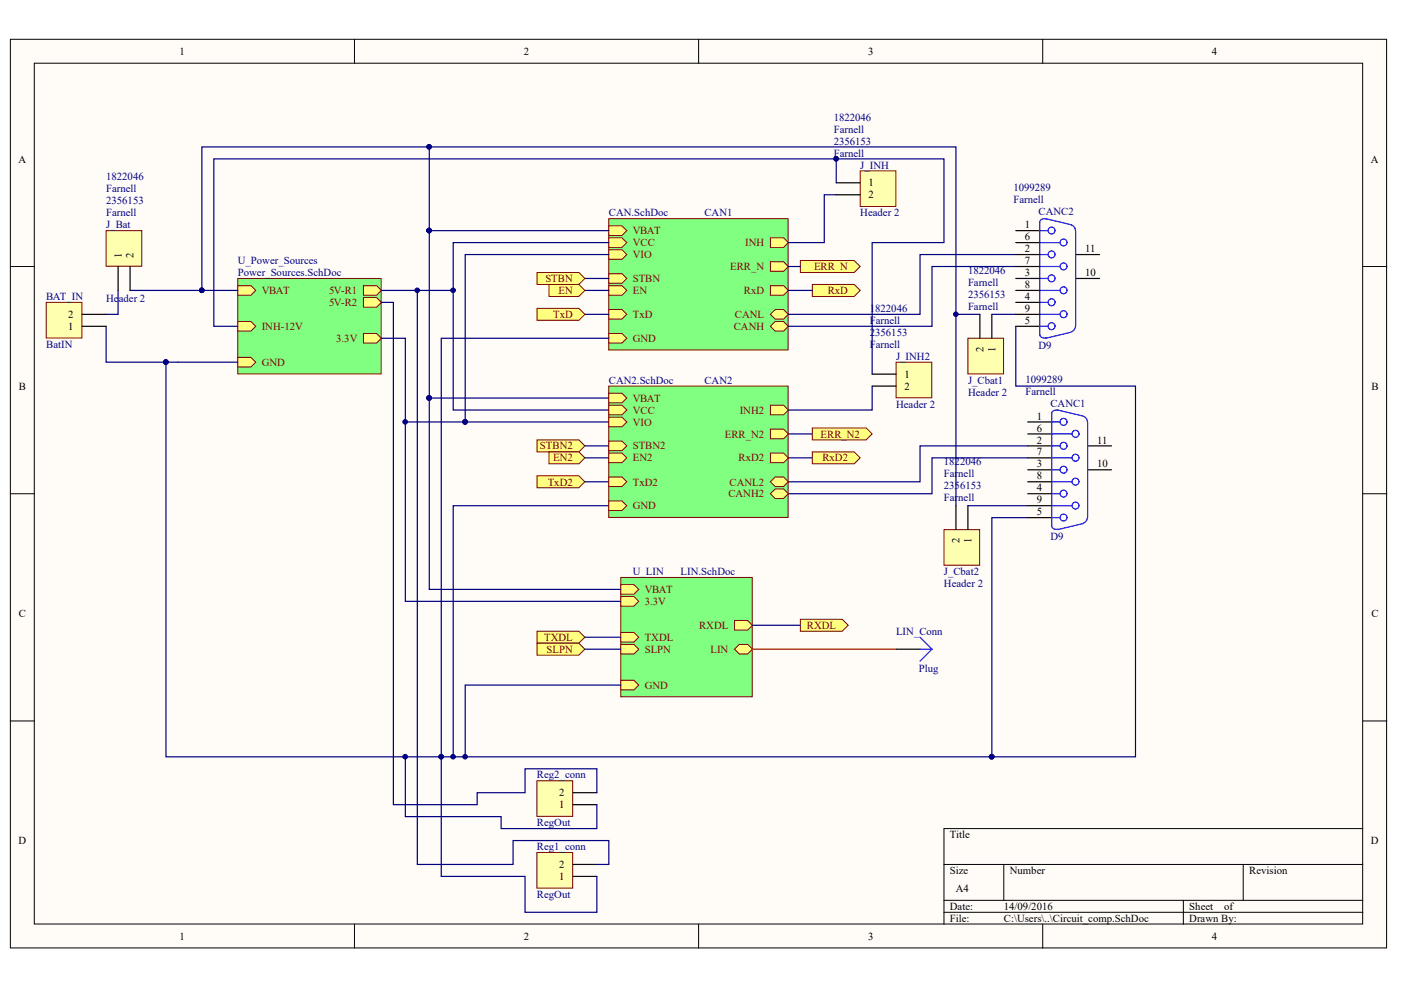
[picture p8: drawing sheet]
<svg xmlns="http://www.w3.org/2000/svg" width="297mm" height="210mm" viewBox="0 0 297 210" stroke-linecap="round" stroke-linejoin="round" font-family="sans-serif">
<defs><g id="words">
<g font-size="2.3">
<text x="38.1" y="11.6">1</text>
<text x="111.1" y="11.6">2</text>
<text x="184" y="11.6">3</text>
<text x="257" y="11.6">4</text>
<text x="3.9" y="34.5">A</text>
<text x="290.7" y="34.5">A</text>
<text x="184.2" y="39.5">1</text>
<text x="184.2" y="42.1">2</text>
<text x="217.3" y="48.4">1</text>
<text x="217.3" y="53.5">2</text>
<text x="217.3" y="51">6</text>
<text x="230.1" y="53.5">11</text>
<text x="25.8" y="54.7" transform="rotate(-90 25.8 54.7)">1</text>
<text x="28.3" y="54.7" transform="rotate(-90 28.3 54.7)">2</text>
<text x="217.3" y="58.6">3</text>
<text x="217.3" y="56">7</text>
<text x="230.1" y="58.6">10</text>
<text x="217.3" y="63.6">4</text>
<text x="217.3" y="61.1">8</text>
<text x="14.5" y="69.9">1</text>
<text x="14.5" y="67.4">2</text>
<text x="217.3" y="68.7">5</text>
<text x="217.3" y="66.1">9</text>
<text x="208.5" y="74.6" transform="rotate(-90 208.5 74.6)">2</text>
<text x="211.1" y="74.6" transform="rotate(-90 211.1 74.6)">1</text>
<text x="4" y="82.6">B</text>
<text x="191.8" y="80.1">1</text>
<text x="191.8" y="82.6">2</text>
<text x="290.7" y="82.6">B</text>
<text x="219.8" y="89">1</text>
<text x="219.8" y="94">2</text>
<text x="219.8" y="91.5">6</text>
<text x="232.6" y="94">11</text>
<text x="219.8" y="99.1">3</text>
<text x="219.8" y="96.6">7</text>
<text x="219.8" y="101.6">8</text>
<text x="232.6" y="99.1">10</text>
<text x="219.8" y="104.2">4</text>
<text x="219.8" y="106.7">9</text>
<text x="219.8" y="109.3">5</text>
<text x="203.5" y="115.2" transform="rotate(-90 203.5 115.2)">2</text>
<text x="206" y="115.2" transform="rotate(-90 206 115.2)">1</text>
<text x="4" y="130.8">C</text>
<text x="290.7" y="130.8">C</text>
<text x="118.5" y="171.4">1</text>
<text x="118.5" y="168.8">2</text>
<text x="3.9" y="179">D</text>
<text x="201.4" y="177.7">Title</text>
<text x="290.7" y="179">D</text>
<text x="118.5" y="184.1">2</text>
<text x="201.4" y="185.3">Size</text>
<text x="214.1" y="185.3">Number</text>
<text x="264.9" y="185.3">Revision</text>
<text x="118.5" y="186.6">1</text>
<text x="202.7" y="189.1">A4</text>
<text x="201.4" y="192.9">Date:</text>
<text x="201.4" y="195.5">File:</text>
<text x="212.8" y="192.9">14/09/2016</text>
<text x="212.8" y="195.5">C:\Users\..\Circuit_comp.SchDoc</text>
<text x="252.2" y="192.9">Sheet</text>
<text x="252.2" y="195.5">Drawn By:</text>
<text x="259.6" y="192.9">of</text>
<text x="38.1" y="199.3">1</text>
<text x="111.1" y="199.3">2</text>
<text x="184" y="199.3">3</text>
<text x="257" y="199.3">4</text>
</g>
<g font-size="2.3" fill="#000080">
<text x="176.8" y="28.1">Farnell</text>
<text x="176.8" y="25.6">1822046</text>
<text x="176.8" y="33.2">Farnell</text>
<text x="176.8" y="30.7">2356153</text>
<text x="182.4" y="35.7">J_INH</text>
<text x="22.5" y="40.8">Farnell</text>
<text x="22.5" y="38.3">1822046</text>
<text x="214.9" y="40.5">1099289</text>
<text x="22.5" y="45.9">Farnell</text>
<text x="22.5" y="43.3">2356153</text>
<text x="129.1" y="45.9">CAN.SchDoc</text>
<text x="149.4" y="45.9">CAN1</text>
<text x="182.4" y="45.9">Header 2</text>
<text x="214.9" y="43.1">Farnell</text>
<text x="220.2" y="45.6">CANC2</text>
<text x="22.5" y="48.4">J_Bat</text>
<text x="50.4" y="56">U_Power_Sources</text>
<text x="50.4" y="58.6">Power_Sources.SchDoc</text>
<text x="205.2" y="58">1822046</text>
<text x="9.8" y="63.6">BAT_IN</text>
<text x="22.5" y="64.1">Header 2</text>
<text x="205.2" y="65.6">Farnell</text>
<text x="205.2" y="63.1">2356153</text>
<text x="205.2" y="60.6">Farnell</text>
<text x="184.4" y="71.2">2356153</text>
<text x="184.4" y="68.7">Farnell</text>
<text x="184.4" y="66.1">1822046</text>
<text x="9.8" y="73.7">BatIN</text>
<text x="184.4" y="73.7">Farnell</text>
<text x="190" y="76.3">J_INH2</text>
<text x="220.2" y="74">D9</text>
<text x="129.1" y="81.4">CAN2.SchDoc</text>
<text x="149.4" y="81.4">CAN2</text>
<text x="205.2" y="81.4">J_Cbat1</text>
<text x="205.2" y="83.9">Header 2</text>
<text x="217.4" y="83.7">Farnell</text>
<text x="217.4" y="81.1">1099289</text>
<text x="190" y="86.4">Header 2</text>
<text x="222.7" y="86.2">CANC1</text>
<text x="200.1" y="101.1">Farnell</text>
<text x="200.1" y="98.6">1822046</text>
<text x="200.1" y="106.2">Farnell</text>
<text x="200.1" y="103.7">2356153</text>
<text x="222.7" y="114.6">D9</text>
<text x="134.2" y="121.9">U_LIN</text>
<text x="144.3" y="121.9">LIN.SchDoc</text>
<text x="200.1" y="121.9">J_Cbat2</text>
<text x="200.1" y="124.5">Header 2</text>
<text x="190" y="134.6">LIN_Conn</text>
<text x="194.8" y="142.5">Plug</text>
<text x="113.9" y="165">Reg2_conn</text>
<text x="113.9" y="175.2">RegOut</text>
<text x="113.9" y="180.2">Reg1_conn</text>
<text x="113.9" y="190.4">RegOut</text>
</g>
<g font-size="2.3" fill="#800000">
<text x="134.2" y="52.2">VCC</text>
<text x="134.2" y="49.7">VBAT</text>
<text x="158" y="52.2">INH</text>
<text x="115.6" y="59.8">STBN</text>
<text x="134.2" y="54.8">VIO</text>
<text x="134.2" y="59.8">STBN</text>
<text x="154.8" y="57.3">ERR_N</text>
<text x="172.6" y="57.3">ERR_N</text>
<text x="55.5" y="62.4">VBAT</text>
<text x="69.8" y="62.4">5V-R1</text>
<text x="69.8" y="64.9">5V-R2</text>
<text x="118.4" y="62.4">EN</text>
<text x="134.2" y="62.4">EN</text>
<text x="157.7" y="62.4">RxD</text>
<text x="175.5" y="62.4">RxD</text>
<text x="55.5" y="69.9">INH-12V</text>
<text x="117.3" y="67.4">TxD</text>
<text x="134.2" y="67.4">TxD</text>
<text x="155.6" y="69.9">CANH</text>
<text x="155.8" y="67.4">CANL</text>
<text x="55.5" y="77.6">GND</text>
<text x="71.3" y="72.5">3.3V</text>
<text x="134.2" y="72.5">GND</text>
<text x="134.2" y="87.7">VCC</text>
<text x="134.2" y="85.2">VBAT</text>
<text x="156.8" y="87.7">INH2</text>
<text x="114.5" y="95.3">STBN2</text>
<text x="134.2" y="90.2">VIO</text>
<text x="134.2" y="95.3">STBN2</text>
<text x="153.7" y="92.8">ERR_N2</text>
<text x="174" y="92.8">ERR_N2</text>
<text x="117.3" y="97.8">EN2</text>
<text x="134.2" y="97.8">EN2</text>
<text x="156.6" y="97.8">RxD2</text>
<text x="174.4" y="97.8">RxD2</text>
<text x="116.1" y="102.9">TxD2</text>
<text x="134.2" y="102.9">TxD2</text>
<text x="154.4" y="105.5">CANH2</text>
<text x="154.7" y="102.9">CANL2</text>
<text x="134.2" y="108">GND</text>
<text x="136.7" y="125.7">VBAT</text>
<text x="136.7" y="128.3">3.3V</text>
<text x="115.4" y="135.9">TXDL</text>
<text x="136.7" y="135.9">TXDL</text>
<text x="148.2" y="133.4">RXDL</text>
<text x="171.1" y="133.4">RXDL</text>
<text x="115.9" y="138.4">SLPN</text>
<text x="136.7" y="138.4">SLPN</text>
<text x="150.6" y="138.4">LIN</text>
<text x="136.7" y="146">GND</text>
</g>
</g></defs>
<g fill="#fffcf8" stroke="#000" stroke-width=".21">
<path d="M2.2 8.3h291.8v192.7h-291.8z"/>
<path d="M7.3 13.4h281.6v182.5h-281.6z"/>
</g>
<g fill="none" stroke="#000" stroke-width=".21">
<path d="M75.2 8.3v5.1M148.1 8.3v5.1M221.1 8.3v5.1M2.2 56.5h5.1M289 56.5h5M2.2 104.7h5.1M289 104.7h5M2.2 152.9h5.1M289 152.9h5M289 175.7h-88.9v20.3M75.2 196v5M148.1 196v5"/>
<path d="M200.1 183.3h88.9M200.1 190.9h88.9M200.1 193.4h88.9M212.8 183.3v7.6M221.1 196v5M250.9 190.9v5.1M263.6 183.3v7.6"/>
</g>
<path d="M129.1 46.4h38v27.8h-38z" fill="#80ff80" stroke="#800000" stroke-width=".21"/>
<g fill="#ffff80" stroke="#800000" stroke-width=".21">
<path d="M129.1 50.4h2.8l1 1-1 1h-2.8z" fill-rule="evenodd"/>
<path d="M129.1 53h2.8l1 1-1 1h-2.8z" fill-rule="evenodd"/>
<path d="M129.1 70.7h2.8l1 1-1 1h-2.8z" fill-rule="evenodd"/>
<path d="M163.3 50.4h2.8l1 1-1 1h-2.8z" fill-rule="evenodd"/>
<path d="M163.3 69.2l1.1-1h1.7l1 1-1 1h-1.7z" fill-rule="evenodd"/>
<path d="M163.3 66.6l1.1-1h1.7l1 1-1 1.1h-1.7z" fill-rule="evenodd"/>
<path d="M129.1 58h2.8l1 1-1 1.1h-2.8z" fill-rule="evenodd"/>
<path d="M129.1 60.6h2.8l1 1-1 1h-2.8z" fill-rule="evenodd"/>
<path d="M163.3 55.5h2.8l1 1-1 1h-2.8z" fill-rule="evenodd"/>
<path d="M129.1 65.6h2.8l1 1-1 1.1h-2.8z" fill-rule="evenodd"/>
<path d="M163.3 60.6h2.8l1 1-1 1h-2.8z" fill-rule="evenodd"/>
<path d="M129.1 47.9h2.8l1 1-1 1h-2.8z" fill-rule="evenodd"/>
</g>
<g fill="none" stroke="#00f" stroke-width=".25">
<path d="M220.4 54h1.8M220.4 48.9h1.8M220.4 59h1.8M220.4 51.4h4.4M220.4 56.5h4.4M220.4 47.1v23.9M221.7 46.4l5.3 1.2M221.8 46.4a.94 .94 0 0 0-1.3 .8M227.1 47.7a1.24 1.24 0 0 1 .9 1.2M228.1 48.9v20.3M220.4 64.1h1.8M220.4 69.2h1.8"/>
<path d="M220.4 61.6h4.4M220.4 66.6h4.4M220.4 70.9a1 1 0 0 0 1.4 .7M227 70.5l-5.3 1.2M228 69.2a1.24 1.24 0 0 1-.9 1.2"/>
<circle cx="223" cy="53.9" r=".74"/>
<circle cx="223" cy="48.9" r=".74"/>
<circle cx="223" cy="59" r=".74"/>
<circle cx="225.5" cy="56.5" r=".74"/>
<circle cx="225.5" cy="51.4" r=".74"/>
<circle cx="223" cy="69.2" r=".74"/>
<circle cx="223" cy="64.1" r=".74"/>
<circle cx="225.5" cy="61.6" r=".74"/>
<circle cx="225.5" cy="66.6" r=".74"/>
</g>
<path d="M215.4 48.9h5M215.4 54h5M215.4 59h5M215.4 51.4h5M215.4 56.5h5M228.1 54h5M228.1 59h5M215.4 64.1h5M215.4 69.2h5M215.4 61.6h5M215.4 66.6h5" fill="none" stroke="#000" stroke-width=".25"/>
<path d="M131.6 122.4h27.9v25.3h-27.9z" fill="#80ff80" stroke="#800000" stroke-width=".21"/>
<g fill="#ffff80" stroke="#800000" stroke-width=".21">
<path d="M131.6 124h2.8l1 1-1 1h-2.8z" fill-rule="evenodd"/>
<path d="M155.7 137.6l1-1h1.8l1 1-1 1.1h-1.8z" fill-rule="evenodd"/>
<path d="M131.6 136.6h2.8l1 1-1 1.1h-2.8z" fill-rule="evenodd"/>
<path d="M155.7 131.6h2.8l1 1-1 1h-2.8z" fill-rule="evenodd"/>
<path d="M131.6 134.1h2.8l1 1-1 1h-2.8z" fill-rule="evenodd"/>
<path d="M131.6 144.2h2.8l1 1.1-1 1h-2.8z" fill-rule="evenodd"/>
<path d="M131.6 126.5h2.8l1 1-1 1h-2.8z" fill-rule="evenodd"/>
</g>
<path d="M91 48.9v35.5M215.4 54h-20.3v12.6h-28M215.4 56.5h-17.8v12.7h-30.5M25 61.6v5h-2.5M80.9 61.6h15.2M215.4 69.2v12.7h25.3v78.6h-30.4v-50.7h7.6M217.9 94.5h-22.8v7.6h-28M217.9 97.1h-20.3v7.6h-30.5" fill="none" stroke="#000080" stroke-width=".25"/>
<g fill="#000080" stroke="#000080" stroke-width=".21">
<circle cx="91" cy="48.9" r=".49"/>
<circle cx="91" cy="84.4" r=".49"/>
<circle cx="96.1" cy="61.6" r=".49"/>
<circle cx="210.3" cy="160.4" r=".49"/>
</g>
<g fill="none" stroke="#00f" stroke-width=".25">
<path d="M223 94.5h1.8M223 89.5h1.8M223 99.6h1.8M223 92h4.3M223 97.1h4.3M223 87.7v23.8M224.2 86.9l5.4 1.3M224.4 87a.94 .94 0 0 0-1.4 .8M229.7 88.3a1.24 1.24 0 0 1 .8 1.2M230.6 89.5v20.3M223 104.7h1.8M223 109.8h1.8"/>
<path d="M223 102.1h4.3M223 107.2h4.3M223 111.5a1 1 0 0 0 1.3 .7M229.6 111l-5.4 1.3M230.5 109.8a1.24 1.24 0 0 1-.9 1.1"/>
<circle cx="225.5" cy="89.4" r=".74"/>
<circle cx="225.5" cy="99.6" r=".74"/>
<circle cx="225.5" cy="94.5" r=".74"/>
<circle cx="228" cy="97.1" r=".74"/>
<circle cx="228" cy="92" r=".74"/>
<circle cx="225.5" cy="109.7" r=".74"/>
<circle cx="225.5" cy="104.7" r=".74"/>
<circle cx="228" cy="102.1" r=".74"/>
<circle cx="228" cy="107.2" r=".74"/>
</g>
<path d="M217.9 89.5h5.1M217.9 94.5h5.1M217.9 99.6h5.1M217.9 92h5.1M217.9 97.1h5.1M230.6 94.5h5.1M230.6 99.6h5.1M217.9 104.7h5.1M217.9 109.8h5.1M217.9 102.1h5.1M217.9 107.2h5.1" fill="none" stroke="#000" stroke-width=".25"/>
<path d="M159.5 137.6h30.5" fill="none" stroke="#f00" stroke-width=".25"/>
<path d="M50.4 59h30.4v20.3h-30.4z" fill="#80ff80" stroke="#800000" stroke-width=".21"/>
<g fill="#ffff80" stroke="#800000" stroke-width=".21">
<path d="M50.4 60.6h2.8l1 1-1 1h-2.8z" fill-rule="evenodd"/>
<path d="M50.4 75.8h2.8l1 1-1 1h-2.8z" fill-rule="evenodd"/>
<path d="M50.4 68.2h2.8l1 1-1 1h-2.8z" fill-rule="evenodd"/>
<path d="M77.1 60.6h2.8l1 1-1 1h-2.8z" fill-rule="evenodd"/>
<path d="M77.1 63.1h2.8l1 1-1 1h-2.8z" fill-rule="evenodd"/>
<path d="M77.1 70.7h2.8l1 1-1 1h-2.8z" fill-rule="evenodd"/>
</g>
<path d="M190 137.6h5.1" fill="none" stroke="#000" stroke-width=".25"/>
<path d="M195.1 135.1l2.5 2.5M195.1 137.6h2.5M197.6 137.6l-2.5 2.6" fill="none" stroke="#00f" stroke-width=".25"/>
<path d="M91 31.2h111.7v76M129.1 48.9h-38.1v-17.7h-48.2v30.4M129.1 54h-30.5v35.5M129.1 51.4h-33v35.5h33M22.5 69.2v7.6h12.7v83.7h175.1M27.6 61.6h22.8M80.9 71.7h5v55.8h45.7M129.1 71.7h-35.5v88.8M85.9 89.5h43.2M129.1 84.4h-38.1v40.6h40.6M129.1 107.2h-33v53.3M131.6 145.3h-33v15.2" fill="none" stroke="#000080" stroke-width=".25"/>
<g fill="#000080" stroke="#000080" stroke-width=".21">
<circle cx="98.6" cy="89.4" r=".48"/>
<circle cx="85.9" cy="89.4" r=".49"/>
<circle cx="35.2" cy="76.8" r=".48"/>
<circle cx="210.3" cy="160.4" r=".49"/>
<circle cx="42.8" cy="61.6" r=".48"/>
<circle cx="91" cy="48.9" r=".49"/>
<circle cx="91" cy="31.1" r=".49"/>
<circle cx="93.5" cy="160.4" r=".48"/>
<circle cx="91" cy="84.4" r=".49"/>
<circle cx="96.1" cy="160.4" r=".49"/>
<circle cx="98.6" cy="160.4" r=".48"/>
</g>
<g fill="#ffff80" stroke="#800000" stroke-width=".21">
<path d="M113.9 93.3h8.8l1.3 1.2-1.3 1.3h-8.8z" fill-rule="evenodd"/>
<path d="M116.4 95.8h6.3l1.3 1.3-1.3 1.2h-6.3z" fill-rule="evenodd"/>
<path d="M113.9 100.9h8.8l1.3 1.2-1.3 1.3h-8.8z" fill-rule="evenodd"/>
<path d="M172.2 90.7h11.4l1.3 1.3-1.3 1.3h-11.4z" fill-rule="evenodd"/>
<path d="M172.2 95.8h8.9l1.3 1.3-1.3 1.2h-8.9z" fill-rule="evenodd"/>
<path d="M169.7 131.3h8.9l1.2 1.3-1.2 1.2h-8.9z" fill-rule="evenodd"/>
<path d="M113.9 133.8h8.8l1.3 1.3-1.3 1.3h-8.8z" fill-rule="evenodd"/>
<path d="M113.9 136.4h8.8l1.3 1.2-1.3 1.3h-8.8z" fill-rule="evenodd"/>
</g>
<path d="M124 59h5.1M177.3 41.3h-2.5v10.1h-7.7M124 61.6h5.1M124 66.6h5.1M124 97.1h5.1M124 94.5h5.1M167.1 92h5.1M167.1 97.1h5.1M124 102.1h5.1M124 135.1h7.6M124 137.6h7.6M159.5 132.6h10.2" fill="none" stroke="#000080" stroke-width=".25"/>
<g fill="#ffff80" stroke="#800000" stroke-width=".21">
<path d="M169.7 55.2h11.4l1.3 1.3-1.3 1.3h-11.4z" fill-rule="evenodd"/>
<path d="M172.2 60.3h8.9l1.3 1.3-1.3 1.2h-8.9z" fill-rule="evenodd"/>
</g>
<path d="M167.1 56.5h2.6M167.1 61.6h5.1" fill="none" stroke="#000080" stroke-width=".25"/>
<g fill="#ffff80" stroke="#800000" stroke-width=".21">
<path d="M113.9 57.8h8.8l1.3 1.2-1.3 1.3h-8.8z" fill-rule="evenodd"/>
<path d="M116.4 60.3h6.3l1.3 1.3-1.3 1.2h-6.3z" fill-rule="evenodd"/>
<path d="M113.9 65.4h8.8l1.3 1.2-1.3 1.3h-8.8z" fill-rule="evenodd"/>
</g>
<path d="M129.1 81.9h38v27.8h-38z" fill="#80ff80" stroke="#800000" stroke-width=".21"/>
<g fill="#ffff80" stroke="#800000" stroke-width=".21">
<path d="M129.1 85.9h2.8l1 1-1 1h-2.8z" fill-rule="evenodd"/>
<path d="M129.1 88.5h2.8l1 1-1 1h-2.8z" fill-rule="evenodd"/>
<path d="M129.1 106.2h2.8l1 1-1 1h-2.8z" fill-rule="evenodd"/>
<path d="M163.3 85.9h2.8l1 1-1 1h-2.8z" fill-rule="evenodd"/>
<path d="M163.3 104.7l1.1-1h1.7l1 1-1 1h-1.7z" fill-rule="evenodd"/>
<path d="M163.3 102.1l1.1-1h1.7l1 1-1 1.1h-1.7z" fill-rule="evenodd"/>
<path d="M129.1 93.5h2.8l1 1-1 1.1h-2.8z" fill-rule="evenodd"/>
<path d="M129.1 96.1h2.8l1 1-1 1h-2.8z" fill-rule="evenodd"/>
<path d="M163.3 91h2.8l1 1-1 1h-2.8z" fill-rule="evenodd"/>
<path d="M129.1 101.1h2.8l1 1-1 1.1h-2.8z" fill-rule="evenodd"/>
<path d="M163.3 96.1h2.8l1 1-1 1h-2.8z" fill-rule="evenodd"/>
<path d="M129.1 83.4h2.8l1 1-1 1h-2.8z" fill-rule="evenodd"/>
</g>
<path d="M9.8 64.1h7.6v7.6h-7.6z" fill="#ffffb0" stroke="#800000" stroke-width=".21"/>
<path d="M17.4 69.2h5.1M17.4 66.6h5.1" fill="none" stroke="#000" stroke-width=".25"/>
<path d="M22.5 48.9h7.6v7.6h-7.6z" fill="#ffffb0" stroke="#800000" stroke-width=".21"/>
<path d="M25 56.5v5.1M27.6 56.5v5.1" fill="none" stroke="#000" stroke-width=".25"/>
<path d="M190 76.8h7.6v7.5h-7.6z" fill="#ffffb0" stroke="#800000" stroke-width=".21"/>
<path d="M184.9 79.3h5.1M184.9 81.9h5.1" fill="none" stroke="#000" stroke-width=".25"/>
<path d="M182.4 36.2h7.5v7.6h-7.5z" fill="#ffffb0" stroke="#800000" stroke-width=".21"/>
<path d="M177.3 38.8h5.1M177.3 41.3h5.1" fill="none" stroke="#000" stroke-width=".25"/>
<path d="M205.2 71.7h7.6v7.6h-7.6z" fill="#ffffb0" stroke="#800000" stroke-width=".21"/>
<path d="M207.8 66.6v5.1M210.3 66.6v5.1" fill="none" stroke="#000" stroke-width=".25"/>
<path d="M200.1 112.3h7.6v7.5h-7.6z" fill="#ffffb0" stroke="#800000" stroke-width=".21"/>
<path d="M202.7 107.2v5.1M205.2 107.2v5.1" fill="none" stroke="#000" stroke-width=".25"/>
<path d="M177.3 38.8v-5.1h-132v35.5h5.1M177.3 33.7h22.8v17.7h-15.2v27.9M202.7 66.6h5.1M210.3 66.6h5.1M184.9 81.9v5h-17.8M205.2 107.2h12.7" fill="none" stroke="#000080" stroke-width=".25"/>
<g fill="#000080" stroke="#000080" stroke-width=".21">
<circle cx="177.3" cy="33.7" r=".48"/>
<circle cx="202.7" cy="66.6" r=".48"/>
</g>
<path d="M113.8 180.7h7.6v7.6h-7.6z" fill="#ffffb0" stroke="#800000" stroke-width=".21"/>
<path d="M121.5 185.8h5M121.5 183.3h5" fill="none" stroke="#000" stroke-width=".25"/>
<path d="M113.8 165.5h7.6v7.6h-7.6z" fill="#ffffb0" stroke="#800000" stroke-width=".21"/>
<path d="M121.5 170.6h5M121.5 168.1h5" fill="none" stroke="#000" stroke-width=".25"/>
<path d="M35.2 76.8h15.2M80.9 64.1h2.5v106.5h17.8v-2.5h10.1v-5.1h15.2v5.1M88.5 61.6v121.7h20.3v-5.1h20.3v5.1h-2.6M85.9 160.5v12.6h20.3v2.6h20.3v-5.1M93.6 160.5v25.3h17.7v7.6h15.2v-7.6" fill="none" stroke="#000080" stroke-width=".25"/>
<g fill="#000080" stroke="#000080" stroke-width=".21">
<circle cx="35.2" cy="76.8" r=".48"/>
<circle cx="88.5" cy="61.6" r=".48"/>
<circle cx="93.5" cy="160.4" r=".48"/>
<circle cx="85.9" cy="160.4" r=".49"/>
</g>
<use href="#words"/>
</svg>
